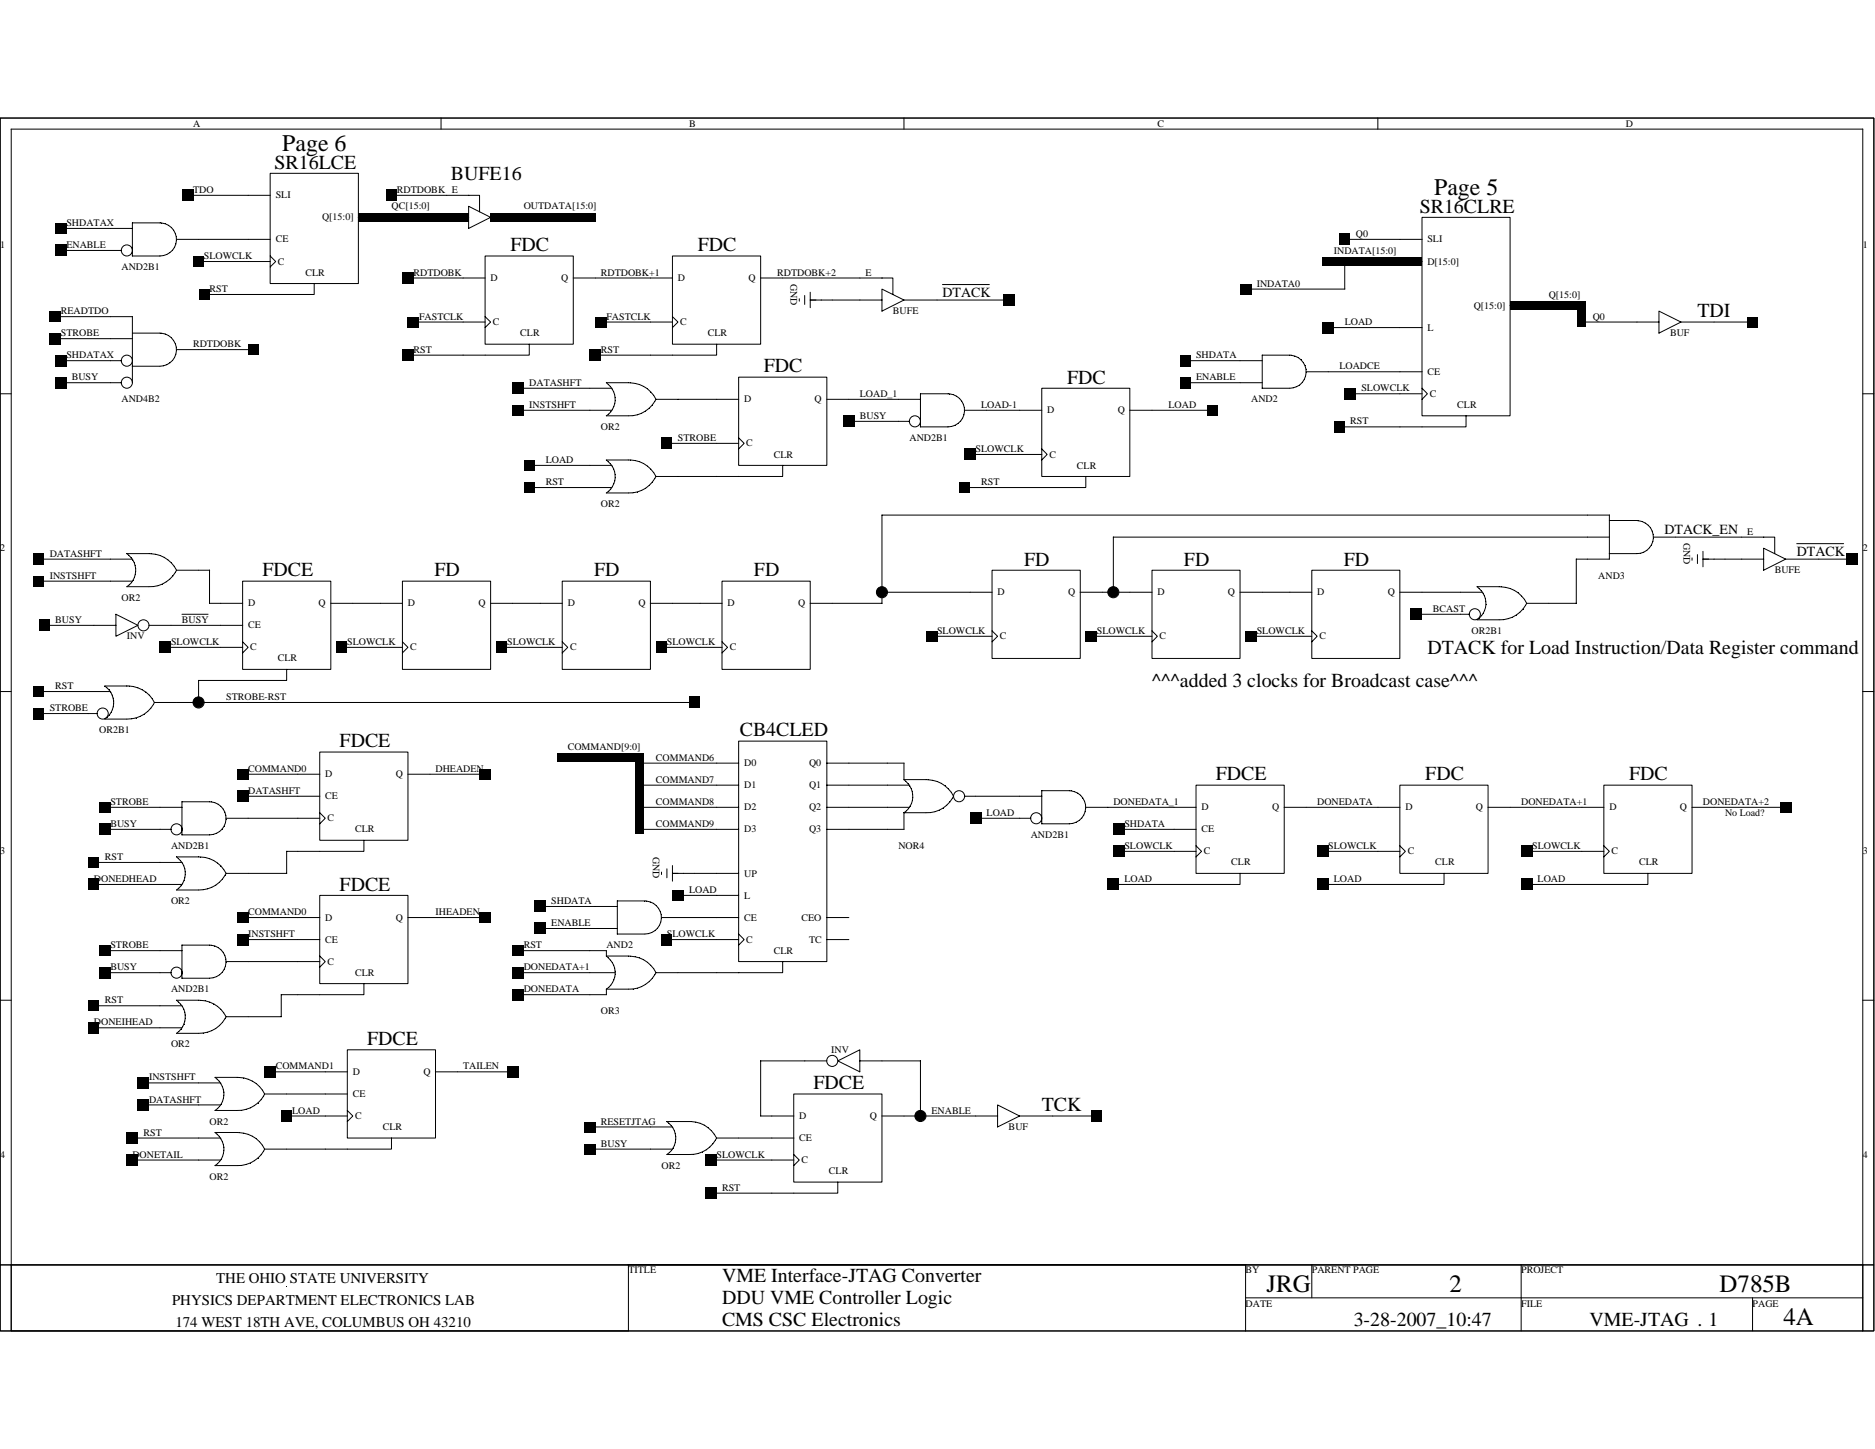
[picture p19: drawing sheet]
<svg xmlns="http://www.w3.org/2000/svg" width="279mm" height="216mm" viewBox="0 0 279 216" stroke-linecap="round" stroke-linejoin="round" font-family="sans-serif">
<defs><g id="words">
<g font-size="3.7">
<text x="188.7" y="192.6">JRG</text>
<text x="216" y="192.6">2</text>
<text x="256.2" y="192.6">D785B</text>
<text x="265.8" y="197.5">4A</text>
</g>
<g font-size="3.6">
<text x="42.1" y="22.5">Page 6</text>
<text x="213.7" y="29.1">Page 5</text>
</g>
<g font-size="3">
<text x="40.9" y="25.1">SR16LCE</text>
<text x="67.2" y="26.8">BUFE16</text>
<text x="211.6" y="31.7">SR16CLRE</text>
<text x="76.1" y="37.4">FDC</text>
<text x="104" y="37.4">FDC</text>
<text x="252.9" y="47.3">TDI</text>
<text x="113.8" y="55.5">FDC</text>
<text x="159" y="57.1">FDC</text>
<text x="39.1" y="85.9">FDCE</text>
<text x="64.7" y="85.9">FD</text>
<text x="88.5" y="85.9">FD</text>
<text x="112.4" y="85.9">FD</text>
<text x="152.6" y="84.3">FD</text>
<text x="176.4" y="84.3">FD</text>
<text x="200.2" y="84.3">FD</text>
<text x="212.7" y="97.4">DTACK for Load Instruction/Data Register command</text>
<text x="171.7" y="102.3">^^^added 3 clocks for Broadcast case^^^</text>
<text x="50.6" y="111.4">FDCE</text>
<text x="110.2" y="109.7">CB4CLED</text>
<text x="181.2" y="116.3">FDCE</text>
<text x="212.4" y="116.3">FDC</text>
<text x="242.8" y="116.3">FDC</text>
<text x="50.6" y="132.7">FDCE</text>
<text x="54.7" y="155.7">FDCE</text>
<text x="121.2" y="162.3">FDCE</text>
<text x="155.2" y="165.6">TCK</text>
<text x="107.6" y="191.1">VME Interface-JTAG Converter</text>
<text x="107.6" y="197.6">CMS CSC Electronics</text>
<text x="107.6" y="194.3">DDU VME Controller Logic</text>
<text x="201.7" y="197.6">3-28-2007_10:47</text>
<text x="236.9" y="197.6">VME-JTAG . 1</text>
</g>
<g font-size="2.2">
<text x="32.2" y="191.2">THE OHIO STATE UNIVERSITY</text>
<text x="25.6" y="194.5">PHYSICS DEPARTMENT ELECTRONICS LAB</text>
<text x="26.1" y="197.8">174 WEST 18TH AVE, COLUMBUS OH 43210</text>
</g>
<g font-size="2.1">
<text x="140.4" y="44.2">DTACK</text>
<text x="248" y="79.5">DTACK_EN</text>
<text x="267.7" y="82.8">DTACK</text>
</g>
<g font-size="1.5">
<text x="28.8" y="18.9">A</text>
<text x="102.7" y="18.9">B</text>
<text x="172.5" y="18.9">C</text>
<text x="242.3" y="18.9">D</text>
<text x="28.8" y="28.7">TDO</text>
<text x="41.1" y="29.6">SLI</text>
<text x="59.1" y="28.7">RDTDOBK E</text>
<text x="9.9" y="33.7">SHDATAX</text>
<text x="48" y="32.9">Q[15:0]</text>
<text x="58.3" y="31.2">QC[15:0]</text>
<text x="78" y="31.2">OUTDATA[15:0]</text>
<text x="202" y="35.3">Q0</text>
<text x="0" y="37">1</text>
<text x="9.9" y="37">ENABLE</text>
<text x="18.1" y="40.2">AND2B1</text>
<text x="30.4" y="38.6">SLOWCLK</text>
<text x="41.1" y="36.1">CE</text>
<text x="41.4" y="39.4">C</text>
<text x="45.5" y="41.1">CLR</text>
<text x="61.6" y="41.1">RDTDOBK</text>
<text x="73.1" y="41.9">D</text>
<text x="83.6" y="41.9">Q</text>
<text x="89.5" y="41.1">RDTDOBK+1</text>
<text x="101" y="41.9">D</text>
<text x="111.5" y="41.9">Q</text>
<text x="115.8" y="41.1">RDTDOBK+2</text>
<text x="128.9" y="41.1">E</text>
<text x="198.8" y="37.8">INDATA[15:0]</text>
<text x="212.7" y="39.4">D[15:0]</text>
<text x="212.7" y="36.1">SLI</text>
<text x="277.6" y="37">1</text>
<text x="9.1" y="46.8">READTDO</text>
<text x="31.2" y="43.5">RST</text>
<text x="62.4" y="47.6">FASTCLK</text>
<text x="90.4" y="47.6">FASTCLK</text>
<text x="117.8" y="42.2" transform="rotate(90 117.8 42.2)">GND</text>
<text x="133.1" y="46.8">BUFE</text>
<text x="187.3" y="42.7">INDATA0</text>
<text x="219.6" y="46">Q[15:0]</text>
<text x="230.8" y="44.3">Q[15:0]</text>
<text x="237.3" y="47.6">Q0</text>
<text x="9.1" y="50.1">STROBE</text>
<text x="9.9" y="53.4">SHDATAX</text>
<text x="28.8" y="51.7">RDTDOBK</text>
<text x="61.6" y="52.6">RST</text>
<text x="73.4" y="48.5">C</text>
<text x="77.5" y="50.1">CLR</text>
<text x="89.5" y="52.6">RST</text>
<text x="101.4" y="48.5">C</text>
<text x="105.5" y="50.1">CLR</text>
<text x="178.2" y="53.4">SHDATA</text>
<text x="200.4" y="48.5">LOAD</text>
<text x="212.7" y="49.3">L</text>
<text x="248.9" y="50.1">BUF</text>
<text x="10.7" y="56.7">BUSY</text>
<text x="18.1" y="60">AND4B2</text>
<text x="78.9" y="57.5">DATASHFT</text>
<text x="110.9" y="60">D</text>
<text x="121.4" y="60">Q</text>
<text x="128.1" y="59.1">LOAD_1</text>
<text x="178.2" y="56.7">ENABLE</text>
<text x="186.4" y="60">AND2</text>
<text x="199.6" y="55">LOADCE</text>
<text x="202.9" y="58.3">SLOWCLK</text>
<text x="212.7" y="55.8">CE</text>
<text x="213" y="59.1">C</text>
<text x="78.9" y="60.8">INSTSHFT</text>
<text x="89.5" y="64.1">OR2</text>
<text x="101" y="65.7">STROBE</text>
<text x="128.1" y="62.4">BUSY</text>
<text x="135.5" y="65.7">AND2B1</text>
<text x="146.2" y="60.8">LOAD-1</text>
<text x="156" y="61.6">D</text>
<text x="166.6" y="61.6">Q</text>
<text x="174.1" y="60.8">LOAD</text>
<text x="201.2" y="63.2">RST</text>
<text x="217.1" y="60.8">CLR</text>
<text x="81.3" y="69">LOAD</text>
<text x="111.2" y="66.5">C</text>
<text x="115.3" y="68.2">CLR</text>
<text x="145.4" y="67.4">SLOWCLK</text>
<text x="156.4" y="68.2">C</text>
<text x="160.5" y="69.8">CLR</text>
<text x="81.3" y="72.3">RST</text>
<text x="89.5" y="75.6">OR2</text>
<text x="146.2" y="72.3">RST</text>
<text x="0" y="82.1">2</text>
<text x="7.4" y="83">DATASHFT</text>
<text x="250.8" y="80.9" transform="rotate(90 250.8 80.9)">GND</text>
<text x="260.3" y="79.7">E</text>
<text x="277.6" y="82.1">2</text>
<text x="7.4" y="86.2">INSTSHFT</text>
<text x="18.1" y="89.5">OR2</text>
<text x="148.7" y="88.7">D</text>
<text x="159.2" y="88.7">Q</text>
<text x="172.5" y="88.7">D</text>
<text x="183" y="88.7">Q</text>
<text x="196.3" y="88.7">D</text>
<text x="206.8" y="88.7">Q</text>
<text x="238.2" y="86.2">AND3</text>
<text x="264.5" y="85.4">BUFE</text>
<text x="8.2" y="92.8">BUSY</text>
<text x="18.9" y="95.3">INV</text>
<text x="27.1" y="92.8">BUSY</text>
<text x="37" y="93.6">CE</text>
<text x="37" y="90.3">D</text>
<text x="47.5" y="90.3">Q</text>
<text x="60.8" y="90.3">D</text>
<text x="71.3" y="90.3">Q</text>
<text x="84.6" y="90.3">D</text>
<text x="95.1" y="90.3">Q</text>
<text x="108.4" y="90.3">D</text>
<text x="118.9" y="90.3">Q</text>
<text x="139.6" y="94.4">SLOWCLK</text>
<text x="149" y="95.3">C</text>
<text x="163.4" y="94.4">SLOWCLK</text>
<text x="172.8" y="95.3">C</text>
<text x="187.3" y="94.4">SLOWCLK</text>
<text x="196.6" y="95.3">C</text>
<text x="213.5" y="91.2">BCAST</text>
<text x="219.3" y="94.4">OR2B1</text>
<text x="25.5" y="96.1">SLOWCLK</text>
<text x="37.3" y="96.9">C</text>
<text x="41.4" y="98.6">CLR</text>
<text x="51.8" y="96.1">SLOWCLK</text>
<text x="61.1" y="96.9">C</text>
<text x="75.6" y="96.1">SLOWCLK</text>
<text x="84.9" y="96.9">C</text>
<text x="99.4" y="96.1">SLOWCLK</text>
<text x="108.8" y="96.9">C</text>
<text x="7.4" y="106">STROBE</text>
<text x="8.2" y="102.7">RST</text>
<text x="33.7" y="104.3">STROBE-RST</text>
<text x="14.8" y="109.2">OR2B1</text>
<text x="84.6" y="111.7">COMMAND[9:0]</text>
<text x="97.7" y="113.3">COMMAND6</text>
<text x="16.4" y="119.9">STROBE</text>
<text x="37" y="118.3">DATASHFT</text>
<text x="37" y="115">COMMAND0</text>
<text x="48.5" y="119.1">CE</text>
<text x="48.5" y="115.8">D</text>
<text x="59" y="115.8">Q</text>
<text x="64.9" y="115">DHEADEN</text>
<text x="97.7" y="116.6">COMMAND7</text>
<text x="97.7" y="119.9">COMMAND8</text>
<text x="110.9" y="114.2">D0</text>
<text x="110.9" y="117.5">D1</text>
<text x="120.6" y="114.2">Q0</text>
<text x="120.6" y="117.5">Q1</text>
<text x="165.9" y="119.9">DONEDATA_1</text>
<text x="196.3" y="119.9">DONEDATA</text>
<text x="226.7" y="119.9">DONEDATA+1</text>
<text x="253.8" y="119.9">DONEDATA+2</text>
<text x="16.4" y="123.2">BUSY</text>
<text x="48.8" y="122.4">C</text>
<text x="52.9" y="124">CLR</text>
<text x="97.7" y="123.2">COMMAND9</text>
<text x="110.9" y="120.7">D2</text>
<text x="110.9" y="124">D3</text>
<text x="120.6" y="120.7">Q2</text>
<text x="120.6" y="124">Q3</text>
<text x="147" y="121.6">LOAD</text>
<text x="153.6" y="124.8">AND2B1</text>
<text x="167.6" y="123.2">SHDATA</text>
<text x="179" y="124">CE</text>
<text x="179" y="120.7">D</text>
<text x="189.5" y="120.7">Q</text>
<text x="209.4" y="120.7">D</text>
<text x="219.9" y="120.7">Q</text>
<text x="239.8" y="120.7">D</text>
<text x="250.3" y="120.7">Q</text>
<text x="257" y="121.6">No Load?</text>
<text x="0" y="127.3">3</text>
<text x="14" y="131.4">DONEDHEAD</text>
<text x="15.6" y="128.1">RST</text>
<text x="25.5" y="126.5">AND2B1</text>
<text x="97.3" y="127.7" transform="rotate(90 97.3 127.7)">GND</text>
<text x="110.9" y="130.6">UP</text>
<text x="133.9" y="126.5">NOR4</text>
<text x="167.6" y="131.4">LOAD</text>
<text x="167.6" y="126.5">SLOWCLK</text>
<text x="179.4" y="127.3">C</text>
<text x="183.5" y="128.9">CLR</text>
<text x="197.9" y="126.5">SLOWCLK</text>
<text x="198.8" y="131.4">LOAD</text>
<text x="209.8" y="127.3">C</text>
<text x="213.9" y="128.9">CLR</text>
<text x="228.3" y="126.5">SLOWCLK</text>
<text x="229.1" y="131.4">LOAD</text>
<text x="240.1" y="127.3">C</text>
<text x="244.2" y="128.9">CLR</text>
<text x="277.6" y="127.3">3</text>
<text x="25.5" y="134.7">OR2</text>
<text x="37" y="136.4">COMMAND0</text>
<text x="48.5" y="137.2">D</text>
<text x="59" y="137.2">Q</text>
<text x="64.9" y="136.4">IHEADEN</text>
<text x="82.1" y="138">ENABLE</text>
<text x="82.1" y="134.7">SHDATA</text>
<text x="102.7" y="133.1">LOAD</text>
<text x="110.9" y="137.2">CE</text>
<text x="110.9" y="133.9">L</text>
<text x="119.4" y="137.2">CEO</text>
<text x="16.4" y="141.3">STROBE</text>
<text x="37" y="139.6">INSTSHFT</text>
<text x="48.5" y="140.5">CE</text>
<text x="48.8" y="143.7">C</text>
<text x="78" y="141.3">RST</text>
<text x="90.4" y="141.3">AND2</text>
<text x="99.4" y="139.6">SLOWCLK</text>
<text x="111.2" y="140.5">C</text>
<text x="115.3" y="142.1">CLR</text>
<text x="120.6" y="140.5">TC</text>
<text x="15.6" y="149.5">RST</text>
<text x="16.4" y="144.6">BUSY</text>
<text x="25.5" y="147.8">AND2B1</text>
<text x="52.9" y="145.4">CLR</text>
<text x="78" y="147.8">DONEDATA</text>
<text x="78" y="144.6">DONEDATA+1</text>
<text x="14" y="152.8">DONEIHEAD</text>
<text x="89.5" y="151.1">OR3</text>
<text x="22.2" y="161">INSTSHFT</text>
<text x="25.5" y="156.1">OR2</text>
<text x="41.1" y="159.3">COMMAND1</text>
<text x="52.6" y="160.2">D</text>
<text x="63.1" y="160.2">Q</text>
<text x="69" y="159.3">TAILEN</text>
<text x="123.9" y="156.9">INV</text>
<text x="22.2" y="164.3">DATASHFT</text>
<text x="31.2" y="167.6">OR2</text>
<text x="43.5" y="165.9">LOAD</text>
<text x="52.6" y="163.4">CE</text>
<text x="52.9" y="166.8">C</text>
<text x="89.5" y="167.6">RESETJTAG</text>
<text x="119.1" y="166.8">D</text>
<text x="129.6" y="166.8">Q</text>
<text x="138.8" y="165.9">ENABLE</text>
<text x="0" y="172.5">4</text>
<text x="19.7" y="172.5">DONETAIL</text>
<text x="21.4" y="169.2">RST</text>
<text x="57" y="168.4">CLR</text>
<text x="89.5" y="170.9">BUSY</text>
<text x="106.8" y="172.5">SLOWCLK</text>
<text x="119.1" y="170">CE</text>
<text x="119.4" y="173.3">C</text>
<text x="150.3" y="168.4">BUF</text>
<text x="277.6" y="172.5">4</text>
<text x="31.2" y="175.8">OR2</text>
<text x="98.6" y="174.1">OR2</text>
<text x="107.6" y="177.4">RST</text>
<text x="123.5" y="175">CLR</text>
<text x="93.6" y="189.7">TITLE</text>
<text x="185.6" y="189.7">BY</text>
<text x="195.5" y="189.7">PARENT PAGE</text>
<text x="226.7" y="189.7">PROJECT</text>
<text x="185.6" y="194.7">DATE</text>
<text x="226.7" y="194.7">FILE</text>
<text x="261.2" y="194.7">PAGE</text>
</g>
</g></defs>
<g fill="none" stroke="#000" stroke-width=".15">
<path d="M0 17.6h279.2v180.7h-279.2zM0 17.6h279.2v170.9h-279.2zM1.7 19.2h275.9v179.1h-275.9M1.7 19.2v169.3M65.7 17.6v1.6M134.7 17.6v1.6M205.3 17.6v1.6M9.1 37.3h9M9.1 34h10.6M19.7 38.1h4.1a2.47 2.47 0 0 0 2.5-2.4 2.47 2.47 0 0 0-2.4-2.5h-4.2v4.9M26.3 35.7h14M27.9 29.1h12.4"/>
<path d="M29.6 39h10.7M40.3 38.1l.8 .9-.8 .8M40.3 25.8h13.1v16.4h-13.1zM53.4 32.4h3.3M58.3 29.1h11.5M66.5 32.4h3.3M69.8 29.1h1.7v2.5M69.8 30.7l3.3 1.7-3.3 1.6zM72.3 38.1h13.1v13.2h-13.1zM73.1 32.4h4.9M100.2 38.1h13.1v13.2h-13.1zM200.4 35.7h11.5"/>
<path d="M200.4 38.9v4.2M208.6 39h3.3M211.9 32.4h13.1v29.6h-13.1zM0 58.7h1.7M8.2 50.5h11.5M8.2 47.2h11.5v9.8M9.1 57h9M9.1 53.7h9M19.7 49.6h4.2a2.47 2.47 0 0 1 2.4 2.5 2.47 2.47 0 0 1-2.5 2.5h-4.1M26.3 52.1h11.5M46.8 42.2v1.7h-16.4M60.8 41.4h11.5"/>
<path d="M60.8 52.9h11.5M61.6 48h10.7M72.3 47.2l.8 .8-.8 .8M77.2 57.8h14M78.9 51.3v1.6h-6.6M85.4 41.4h14.8M89.5 48h10.7M90.3 57h3.3a4.4 4.4 0 0 1 4.1 2.5 4.4 4.4 0 0 1-4.1 2.5h-3.3M90.4 57a2.99 2.99 0 0 1 0 5M97.7 59.5h12.4M100.2 47.2l.8 .8-.8 .8M106.8 51.3v1.6h-18.1"/>
<path d="M110.1 56.2h13.1v13.1h-13.1zM113.3 41.4h19.8v2.5M119.1 44.5v.4M119.9 44v1.4M120.7 44.7h10.7M120.7 43.5v2.3M123.2 59.5h14M131.4 43.1l3.3 1.6-3.3 1.7zM134.7 44.7h15.6M137.2 58.7v4.9M137.2 58.7h4.1M140.4 42.4h7"/>
<path d="M141.3 58.7a2.47 2.47 0 0 1 2.4 2.4 2.47 2.47 0 0 1-2.4 2.5h-4.2M155.2 57.8h13.2v13.2h-13.2zM176.6 57h11.5M176.6 53.7h11.5M185.6 43.1h14.8M192.2 52.9a2.47 2.47 0 0 1 2.4 2.5 2.47 2.47 0 0 1-2.4 2.4h-4.1M192.2 52.9h-4.1v4.9M194.6 55.4h17.3M197.9 48.8h14M201.2 58.7h10.7M211.9 57.8l.8 .9-.8 .8M225 45.5h3.3"/>
<path d="M235.7 48h11.5M247.2 46.4l3.3 1.6-3.3 1.6zM250.5 48h10.7M277.6 58.7h1.6M77.2 61.1h14M78.9 72.6h12.3M78.9 69.3h12.3M90.3 68.5h3.7a4.4 4.4 0 0 1 3.7 2.5 4.3 4.3 0 0 1-4.1 2.4h-3.3M90.4 68.5a2.97 2.97 0 0 1 0 4.9M99.4 66.1h10.7M110.1 65.2l.8 .9-.8 .8M116.6 69.3v1.7h-18.9"/>
<path d="M126.5 62.8h9.1M143.7 61.1h11.6M143.7 72.6h11.6M144.5 67.7h10.8M155.2 66.9l.8 .8-.8 .8M161.8 71v1.6h-6.6M168.3 61.1h12.4M199.6 63.6h12.3M218.5 62v1.6h-6.6M239.8 77.6h4.1a2.47 2.47 0 0 1 2.5 2.4 2.47 2.47 0 0 1-2.5 2.5h-4.1M239.8 76.7v6.6M239.8 76.8l-108.4-.1v13.2h-10.7"/>
<path d="M5.8 83.3h13.9M5.8 86.6h13.9M6.6 93.2h10.7M17.3 91.5l3.3 1.7-3.3 1.6zM20.2 84.7a2.89 2.89 0 0 1-1.3 2.7h3.3a4.4 4.4 0 0 0 4.1-2.4M20.2 84.7a3.1 3.1 0 0 0-1.3-2.2h3.3a4.5 4.5 0 0 1 4.1 2.5M22.2 93.2h14M24.7 96.5h11.5M26.3 85h4.9M27.1 91.5h3.9M31.2 84.9v5h5M36.2 95.6l.8 .9-.8 .8"/>
<path d="M36.2 86.6h13.1v13.1h-13.1zM42.7 99.7v1.7h-6.5M49.3 89.9h10.7M50.9 96.5h9.1M60 95.6l.8 .9-.8 .8M60 86.6h13.1v13.1h-13.1zM73.1 89.9h10.7M74.8 96.5h9M83.8 86.6h13.1v13.1h-13.1zM83.8 95.6l.8 .9-.8 .8M96.9 89.9h10.7M98.6 96.5h9"/>
<path d="M107.6 86.6h13.1v13.1h-13.1zM107.6 95.6l.8 .9-.8 .8M131.4 88.2h16.4M138.8 94.8h9M147.8 85h13.2v13.1h-13.2zM147.8 94l.9 .8-.9 .8M161 88.2h10.7M162.6 94.8h9.1M171.7 85h13.1v13.1h-13.1zM171.7 94l.8 .8-.8 .8M184.8 88.2h10.7M186.4 94.8h9.1"/>
<path d="M195.5 85h13.1v13.1h-13.1zM195.5 94l.8 .8-.8 .8M208.6 88.2h12.3M211.1 91.5h7.9M220.1 87.4h3.3a4.4 4.4 0 0 1 4.1 2.5 4.4 4.4 0 0 1-4.1 2.5h-3.3M220.1 87.4a2.99 2.99 0 0 1 0 5M227.5 89.9h7.4M239.8 83.3h-4.9v6.6M239.8 80h-73.9v8.2M246.4 80h18.1v2.5M252.1 83.1v.4M252.9 82.6v1.4"/>
<path d="M253.8 83.3h9M253.8 82.1v2.4M262.8 81.7l3.3 1.6-3.3 1.7zM266.1 83.3h9.9M267.7 81h7M0 103h1.7M5.8 103h10.7M5.8 106.3h8.7M15.6 102.2h3.6a4.5 4.5 0 0 1 3.8 2.5 4.4 4.4 0 0 1-4.1 2.4h-3.3a2.94 2.94 0 0 0 0-4.9zM23 104.7h80.5M27.1 119.4v5M27.1 119.5h4.1"/>
<path d="M29.6 101.4h6.6M29.6 101.4v3.3M31.2 119.5a2.47 2.47 0 0 1 2.5 2.4 2.47 2.47 0 0 1-2.5 2.5h-4.1M36.2 118.6h11.5M36.2 115.4h11.5M47.6 112.1h13.2v13.1h-13.2zM60.8 115.4h11.5M95.3 117h14.8M95.3 113.7h14.8M110.1 110.4h13.1v32.9h-13.1zM123.2 117h12.4M123.2 113.7h11.5v2.5"/>
<path d="M134.7 116.2h3.3a4.4 4.4 0 0 1 4.1 2.4 4.3 4.3 0 0 1-4.1 2.5h-3.3M134.7 116.2a2.99 2.99 0 0 1 0 4.9M143.7 118.6h11.6M159.3 117.8a2.47 2.47 0 0 1 2.5 2.5 2.47 2.47 0 0 1-2.5 2.4h-4.1M159.4 117.8h-4.2v4.9M178.2 117h13.2v13.1h-13.2zM208.6 117h13.1v13.1h-13.1zM239 117h13.1v13.1h-13.1zM277.6 103h1.6M14 131.8h13.1M14 128.5h13.1M15.6 120.3h11.5"/>
<path d="M15.6 123.6h9.9M27.6 129.9a2.97 2.97 0 0 1-1.3 2.7h3.3a4.4 4.4 0 0 0 4.1-2.5 4.5 4.5 0 0 0-4.1-2.4h-3.3l.3 .2a2.83 2.83 0 0 1 1 2M33.7 121.9h14M36.2 140h11.5M36.2 136.7h11.5M47.6 121.1l.9 .8-.9 .8M47.6 133.4h13.2v13.2h-13.2zM47.7 126.9h-5v3.2h-9M54.2 125.2v1.7h-6.6M60.8 136.7h11.5M80.5 138.3h11.5M80.5 135.1h11.5"/>
<path d="M92 134.2h4.1a2.47 2.47 0 0 1 2.5 2.5 2.47 2.47 0 0 1-2.5 2.5h-4.1zM95.3 120.3h14.8M95.3 123.6h14.8M98.6 136.7h11.5M98.6 129.9v.4M99.4 140h10.7M99.4 129.5v1.3M100.2 130.1h9.9M100.2 129v2.3M101 133.4h9.1M110.1 139.2l.8 .8-.8 .8M123.2 120.3h12.4"/>
<path d="M123.2 140h3.3M123.2 136.7h3.3M134.7 121.1v2.5h-11.5M145.4 121.9h8.2M161.8 120.3h16.4M165.9 131.8h12.3M166.7 126.9h11.5M166.7 123.6h11.5M178.2 126l.8 .9-.8 .8M184.8 130.1v1.7h-6.6M191.3 120.3h17.3M197.1 131.8h11.5"/>
<path d="M197.1 126.9h11.5M208.6 126l.8 .9-.8 .8M215.2 130.1v1.7h-6.6M221.7 120.3h17.3M227.5 131.8h11.5M227.5 126.9h11.5M239 126l.8 .9-.8 .8M245.6 130.1v1.7h-6.6M252.1 120.3h14M0 149h1.7M14 153.1h13.1M14 149.9h13.1"/>
<path d="M15.6 144.9h9.9M15.6 141.6h11.5M26.3 149h3.3a4.5 4.5 0 0 1 4.1 2.5 4.4 4.4 0 0 1-4.1 2.5h-3.3a2.96 2.96 0 0 0 0-5zM31.2 140.8a2.47 2.47 0 0 1 2.5 2.5 2.47 2.47 0 0 1-2.5 2.5h-4.1M31.2 140.8h-4.1v5M33.7 151.5h8.2M33.7 143.3h14M40.3 159.7h11.5M47.6 142.5l.9 .8-.9 .8M47.7 148.2h-5.8v3.3M51.8 156.4h13.1v13.2h-13.1zM54.2 146.6v1.6h-6.6"/>
<path d="M64.9 159.7h11.5M77.2 141.6h13.2v.9a2.97 2.97 0 0 1 0 4.9v.8h-13.2M77.2 144.9h14.5M90.3 142.5h3.3a4.4 4.4 0 0 1 4.1 2.4 4.4 4.4 0 0 1-4.1 2.5h-3.3M116.6 143.3v1.6h-18.9M123.2 158.1h-9.9v8.2h5M124.8 158.1l3.3-1.7v3.3zM128.1 158.1h9.1v8.2M277.6 149h1.6M19.7 172.8h13.2M19.7 169.6h13.2M21.4 161.4h11.5"/>
<path d="M21.4 164.6h11.5M32 168.7h3.3a4.4 4.4 0 0 1 4.1 2.5 4.4 4.4 0 0 1-4.1 2.5h-3.3a2.95 2.95 0 0 0 0-5zM33.4 162.7a2.93 2.93 0 0 1-1.4 2.8h3.3a4.4 4.4 0 0 0 4.1-2.5 4.4 4.4 0 0 0-4.1-2.5h-3.3a3.2 3.2 0 0 1 1.4 2.3M39.4 163h12.4M39.4 171.2h12.4M42.7 166.3h9.1M51.8 165.5l.8 .8-.8 .8M58.3 169.6v1.6h-6.5M87.9 171.2h12.3M87.9 167.9h12.3M99.4 167.1h3.6a4.4 4.4 0 0 1 3.8 2.5M99.4 167.1l.3 .3a2.84 2.84 0 0 1 1 1.9"/>
<path d="M100.7 169.3a2.93 2.93 0 0 1-1.3 2.7M106 172.8h12.3M106 177.8h12.3M106.8 169.6h11.5M106.8 169.6a4.3 4.3 0 0 1-4.1 2.4h-3.3M118.3 163h13.1v13.1h-13.1zM118.3 172l.8 .8-.8 .9M124.8 176.1v1.7h-6.5M131.4 166.3h17.3M148.7 164.6l3.2 1.7-3.2 1.6zM151.9 166.3h11.6M0 188.5h1.7v9.8h-1.7z"/>
<path d="M1.7 188.5h91.9v9.8h-91.9zM1.7 188.5h275.9M185.6 193.4h92M185.6 188.4v9.9M195.5 188.4v5M226.7 188.5v9.8M261.2 193.4v4.9M277.6 188.5h1.6v9.8h-1.6z"/>
<circle cx="18.9" cy="37.3" r=".83"/>
<circle cx="18.9" cy="53.7" r=".83"/>
<circle cx="18.9" cy="57" r=".83"/>
<circle cx="136.3" cy="62.8" r=".83"/>
<circle cx="21.4" cy="93.2" r=".83"/>
<circle cx="131.4" cy="88.2" r=".83"/>
<circle cx="165.9" cy="88.2" r=".83"/>
<circle cx="219.8" cy="91.5" r=".83"/>
<circle cx="15.3" cy="106.3" r=".83"/>
<circle cx="29.6" cy="104.7" r=".83"/>
<circle cx="142.9" cy="118.6" r=".83"/>
<circle cx="26.3" cy="123.6" r=".83"/>
<circle cx="154.4" cy="121.9" r=".83"/>
<circle cx="26.3" cy="144.9" r=".83"/>
<circle cx="124" cy="158.1" r=".83"/>
<circle cx="137.2" cy="166.3" r=".83"/>
</g>
<g fill="#000">
<circle cx="131.4" cy="88.2" r=".82"/>
<circle cx="165.9" cy="88.2" r=".82"/>
<circle cx="29.6" cy="104.6" r=".82"/>
<circle cx="137.1" cy="166.3" r=".82"/>
</g>
<g fill="#000">
<path d="M8.2 36.5h1.7v1.6h-1.7zM8.2 33.2h1.7v1.6h-1.7zM27.1 28.3h1.7v1.6h-1.7zM28.8 38.1h1.6v1.7h-1.6zM53.4 31.7h3.3v1.3h-3.3zM56.7 31.7h9.8v1.3h-9.8zM57.5 28.3h1.6v1.6h-1.6zM66.5 31.7h3.3v1.3h-3.3zM73.1 31.7h4.9v1.3h-4.9zM78 31.7h10.7v1.3h-10.7zM197.1 38.3h11.5v1.3h-11.5zM199.6 34.8h1.6v1.7h-1.6z"/>
<path d="M208.6 38.3h3.3v1.3h-3.3zM7.4 49.6h1.7v1.7h-1.7zM7.4 46.4h1.7v1.6h-1.7zM8.2 56.2h1.7v1.6h-1.7zM8.2 52.9h1.7v1.7h-1.7zM29.6 43.1h1.6v1.6h-1.6zM37 51.3h1.6v1.6h-1.6zM60 40.6h1.6v1.6h-1.6zM60 52.1h1.6v1.6h-1.6zM60.8 47.2h1.6v1.6h-1.6zM76.4 57h1.6v1.7h-1.6zM87.9 52.1h1.6v1.6h-1.6z"/>
<path d="M88.7 47.2h1.7v1.6h-1.7zM149.5 43.9h1.6v1.6h-1.6zM175.8 52.9h1.6v1.7h-1.6zM175.8 56.2h1.6v1.6h-1.6zM184.8 42.2h1.6v1.7h-1.6zM197.1 48h1.7v1.6h-1.7zM200.4 57.8h1.6v1.7h-1.6zM225 44.9h3.3v1.3h-3.3zM228.3 44.9h7.4v1.3h-7.4zM235.1 45.5h1.3v2.5h-1.3zM235.1 47.3h1.3v1.3h-1.3zM235.1 44.9h1.3v1.3h-1.3z"/>
<path d="M260.3 47.2h1.7v1.6h-1.7zM76.4 60.3h1.6v1.7h-1.6zM78 68.5h1.7v1.7h-1.7zM78 71.8h1.7v1.6h-1.7zM98.6 65.2h1.6v1.7h-1.6zM125.7 62h1.6v1.6h-1.6zM142.9 71.8h1.6v1.6h-1.6zM143.7 66.9h1.7v1.6h-1.7zM179.9 60.3h1.6v1.7h-1.6zM198.8 62.8h1.6v1.6h-1.6zM5 85.8h1.6v1.6h-1.6zM5 82.5h1.6v1.6h-1.6z"/>
<path d="M5.8 92.4h1.6v1.6h-1.6zM23.8 95.6h1.7v1.7h-1.7zM50.1 95.6h1.7v1.7h-1.7zM73.9 95.6h1.7v1.7h-1.7zM97.7 95.6h1.7v1.7h-1.7zM138 94h1.6v1.6h-1.6zM161.8 94h1.6v1.6h-1.6zM185.6 94h1.7v1.6h-1.7zM210.2 90.7h1.7v1.7h-1.7zM275.1 82.5h1.7v1.6h-1.7zM5 105.5h1.6v1.6h-1.6zM5 102.2h1.6v1.6h-1.6z"/>
<path d="M14.8 119.5h1.6v1.6h-1.6zM35.3 117.8h1.7v1.7h-1.7zM35.3 114.5h1.7v1.7h-1.7zM71.5 114.5h1.6v1.7h-1.6zM83 112.2h12.3v1.3h-12.3zM94.6 112.9h1.3v10.7h-1.3zM94.6 112.2h1.3v1.3h-1.3zM102.7 103.8h1.6v1.7h-1.6zM265.3 119.5h1.6v1.6h-1.6zM13.2 131h1.6v1.6h-1.6zM13.2 127.7h1.6v1.6h-1.6zM14.8 122.7h1.6v1.7h-1.6z"/>
<path d="M35.3 135.9h1.7v1.6h-1.7zM35.3 139.2h1.7v1.6h-1.7zM71.5 135.9h1.6v1.6h-1.6zM79.7 137.5h1.6v1.7h-1.6zM79.7 134.2h1.6v1.7h-1.6zM94.6 122.9h1.3v1.3h-1.3zM98.6 139.2h1.6v1.6h-1.6zM100.2 132.6h1.7v1.6h-1.7zM144.5 121.1h1.7v1.6h-1.7zM165.1 131h1.6v1.6h-1.6zM165.9 122.7h1.7v1.7h-1.7zM165.9 126h1.7v1.7h-1.7z"/>
<path d="M196.3 126h1.6v1.7h-1.6zM196.3 131h1.6v1.6h-1.6zM226.7 131h1.6v1.6h-1.6zM226.7 126h1.6v1.7h-1.6zM13.2 152.3h1.6v1.7h-1.6zM13.2 149h1.6v1.7h-1.6zM14.8 144.1h1.6v1.7h-1.6zM14.8 140.8h1.6v1.7h-1.6zM39.4 158.9h1.7v1.6h-1.7zM75.6 158.9h1.6v1.6h-1.6zM76.4 147.4h1.6v1.6h-1.6zM76.4 140.8h1.6v1.7h-1.6z"/>
<path d="M76.4 144.1h1.6v1.7h-1.6zM18.9 172h1.7v1.7h-1.7zM18.9 168.7h1.7v1.7h-1.7zM20.6 160.5h1.6v1.7h-1.6zM20.6 163.8h1.6v1.7h-1.6zM41.9 165.5h1.6v1.6h-1.6zM87.1 170.4h1.6v1.6h-1.6zM87.1 167.1h1.6v1.6h-1.6zM105.1 177h1.7v1.6h-1.7zM105.1 172h1.7v1.7h-1.7zM162.6 165.5h1.7v1.6h-1.7z"/>
</g>
<use href="#words"/>
</svg>
